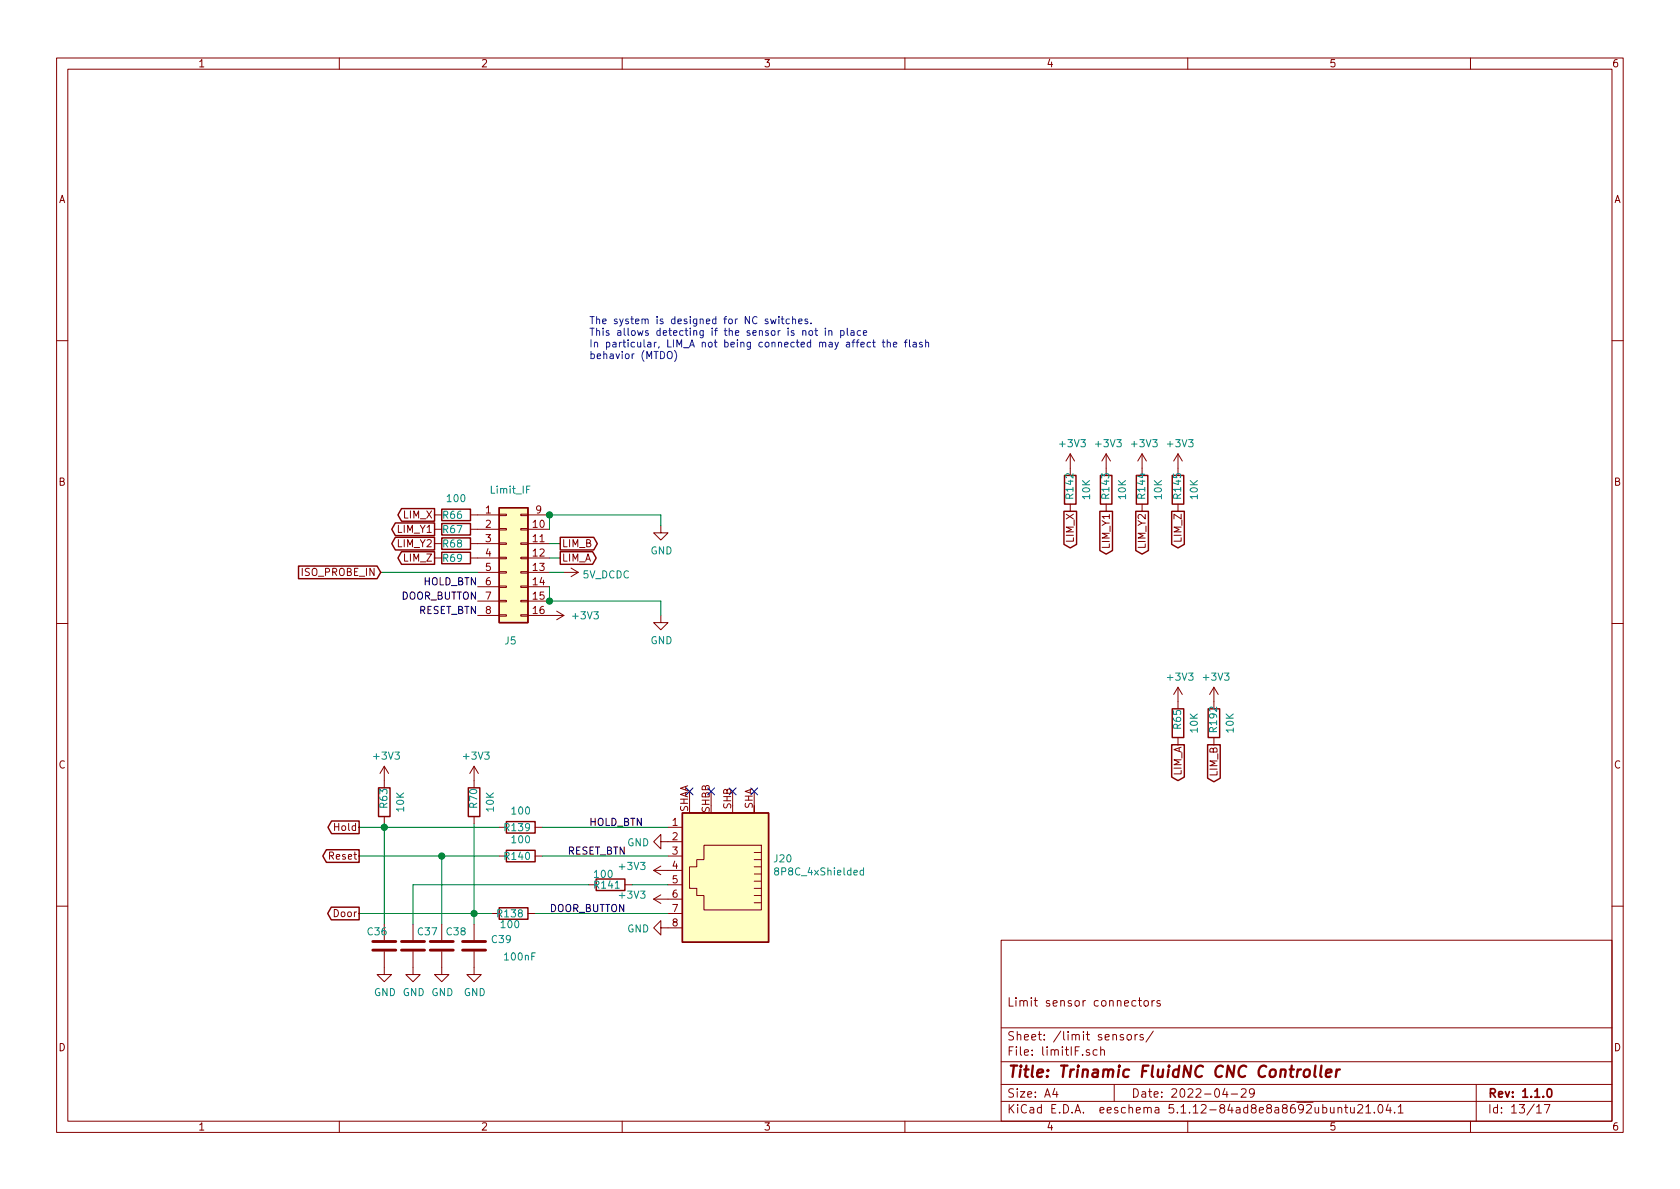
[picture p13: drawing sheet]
EESchema Schematic File Version 4
EELAYER 30 0
EELAYER END
$Descr A4 11693 8268
encoding utf-8
Sheet 13 17
Title "Trinamic FluidNC CNC Controller"
Date "2022-04-29"
Rev "1.1.0"
Comp ""
Comment1 "Limit sensor connectors"
Comment2 ""
Comment3 ""
Comment4 ""
$EndDescr
$Comp
L Connector_Generic:Conn_02x08_Top_Bottom J?
U 1 1
P 3525 3875
AR Path="/61C80DFB/61E712B0" Ref="J?"  Part="1" 
AR Path="/61C80E48/61E712B0" Ref="J?"  Part="1" 
AR Path="/61C80E8F/61E712B0" Ref="J?"  Part="1" 
AR Path="/61CEF4C9/61E712B0" Ref="J?"  Part="1" 
AR Path="/61E6D951/61E712B0" Ref="J5"  Part="1" 
F 0 "J5" H 3600 3300 50  0000 R CNN
F 1 "Limit_IF" H 3700 4350 50  0000 R CNN
F 2 "industrial:connRPC2x8_3.5mm2.5mm" H 3525 3875 50  0001 C CNN
F 3 "~" H 3525 3875 50  0001 C CNN
F 4 "DNP020" H 3525 3875 50  0001 C CNN "jlcpcb"
	1    3525 3875
	1    0    0    -1  
$EndComp
$Comp
L Device:R R?
U 1 1
P 3175 3575
AR Path="/61C80DFB/61E712C2" Ref="R?"  Part="1" 
AR Path="/61C80E48/61E712C2" Ref="R?"  Part="1" 
AR Path="/61C80E8F/61E712C2" Ref="R?"  Part="1" 
AR Path="/61CEF4C9/61E712C2" Ref="R?"  Part="1" 
AR Path="/61E6D951/61E712C2" Ref="R66"  Part="1" 
F 0 "R66" V 3175 3550 50  0000 C CNN
F 1 "100" V 3059 3575 50  0000 C CNN
F 2 "Resistor_SMD:R_0805_2012Metric" V 3105 3575 50  0001 C CNN
F 3 "~" H 3175 3575 50  0001 C CNN
F 4 "C17408" H 3175 3575 50  0001 C CNN "jlcpcb"
	1    3175 3575
	0    1    1    0   
$EndComp
Text GLabel 7700 3550 3    50   Output ~ 0
LIM_Y1
Text GLabel 7950 3550 3    50   Output ~ 0
LIM_Y2
Text GLabel 7450 3550 3    50   Output ~ 0
LIM_X
Text GLabel 8200 3550 3    50   Output ~ 0
LIM_Z
Text GLabel 3025 3675 0    50   Output ~ 0
LIM_Y1
Text GLabel 3025 3575 0    50   Output ~ 0
LIM_X
Text GLabel 3025 3875 0    50   Output ~ 0
LIM_Z
Text GLabel 3025 3775 0    50   Output ~ 0
LIM_Y2
$Comp
L Device:R R?
U 1 1
P 3175 3675
AR Path="/61C80DFB/61E796AD" Ref="R?"  Part="1" 
AR Path="/61C80E48/61E796AD" Ref="R?"  Part="1" 
AR Path="/61C80E8F/61E796AD" Ref="R?"  Part="1" 
AR Path="/61CEF4C9/61E796AD" Ref="R?"  Part="1" 
AR Path="/61E6D951/61E796AD" Ref="R67"  Part="1" 
F 0 "R67" V 3175 3650 50  0000 C CNN
F 1 "100" V 3059 3675 50  0001 C CNN
F 2 "Resistor_SMD:R_0805_2012Metric" V 3105 3675 50  0001 C CNN
F 3 "~" H 3175 3675 50  0001 C CNN
F 4 "C17408" H 3175 3675 50  0001 C CNN "jlcpcb"
	1    3175 3675
	0    1    1    0   
$EndComp
$Comp
L Device:R R?
U 1 1
P 3175 3775
AR Path="/61C80DFB/61E7988A" Ref="R?"  Part="1" 
AR Path="/61C80E48/61E7988A" Ref="R?"  Part="1" 
AR Path="/61C80E8F/61E7988A" Ref="R?"  Part="1" 
AR Path="/61CEF4C9/61E7988A" Ref="R?"  Part="1" 
AR Path="/61E6D951/61E7988A" Ref="R68"  Part="1" 
F 0 "R68" V 3175 3750 50  0000 C CNN
F 1 "100" V 3059 3775 50  0001 C CNN
F 2 "Resistor_SMD:R_0805_2012Metric" V 3105 3775 50  0001 C CNN
F 3 "~" H 3175 3775 50  0001 C CNN
F 4 "C17408" H 3175 3775 50  0001 C CNN "jlcpcb"
	1    3175 3775
	0    1    1    0   
$EndComp
$Comp
L Device:R R?
U 1 1
P 3175 3875
AR Path="/61C80DFB/61E79AFD" Ref="R?"  Part="1" 
AR Path="/61C80E48/61E79AFD" Ref="R?"  Part="1" 
AR Path="/61C80E8F/61E79AFD" Ref="R?"  Part="1" 
AR Path="/61CEF4C9/61E79AFD" Ref="R?"  Part="1" 
AR Path="/61E6D951/61E79AFD" Ref="R69"  Part="1" 
F 0 "R69" V 3175 3850 50  0000 C CNN
F 1 "100" V 3059 3875 50  0001 C CNN
F 2 "Resistor_SMD:R_0805_2012Metric" V 3105 3875 50  0001 C CNN
F 3 "~" H 3175 3875 50  0001 C CNN
F 4 "C17408" H 3175 3875 50  0001 C CNN "jlcpcb"
	1    3175 3875
	0    1    1    0   
$EndComp
Text GLabel 2650 3975 0    50   Input ~ 0
ISO_PROBE_IN
$Comp
L power:5V_DCDC #PWR0135
U 1 1
P 3925 3975
F 0 "#PWR0135" H 3925 3925 50  0001 C CNN
F 1 "5V_DCDC" V 3940 4103 50  0000 L CNN
F 2 "" H 3925 3975 50  0001 C CNN
F 3 "" H 3925 3975 50  0001 C CNN
	1    3925 3975
	0    1    1    0   
$EndComp
Wire Wire Line
	3825 3675 3825 3575
Wire Wire Line
	3825 3575 4600 3575
Wire Wire Line
	4600 3575 4600 3650
Connection ~ 3825 3575
$Comp
L power:GND-power #PWR?
U 1 1
P 4600 3650
AR Path="/61C80DFB/61E85A25" Ref="#PWR?"  Part="1" 
AR Path="/61C80E48/61E85A25" Ref="#PWR?"  Part="1" 
AR Path="/61C80E8F/61E85A25" Ref="#PWR?"  Part="1" 
AR Path="/61CEF4C9/61E85A25" Ref="#PWR?"  Part="1" 
AR Path="/61E6D951/61E85A25" Ref="#PWR0136"  Part="1" 
AR Path="/61E85A25" Ref="#PWR0136"  Part="1" 
F 0 "#PWR0136" H 4600 3400 50  0001 C CNN
F 1 "GND" H 4605 3477 50  0000 C CNN
F 2 "" H 4600 3650 50  0001 C CNN
F 3 "" H 4600 3650 50  0001 C CNN
	1    4600 3650
	1    0    0    -1  
$EndComp
$Comp
L Device:R R?
U 1 1
P 7450 3400
AR Path="/61C80DFB/61E8B156" Ref="R?"  Part="1" 
AR Path="/61C80E48/61E8B156" Ref="R?"  Part="1" 
AR Path="/61C80E8F/61E8B156" Ref="R?"  Part="1" 
AR Path="/61CEF4C9/61E8B156" Ref="R?"  Part="1" 
AR Path="/61E6D951/61E8B156" Ref="R142"  Part="1" 
F 0 "R142" V 7450 3375 50  0000 C CNN
F 1 "10K" V 7334 3400 50  0000 C CNN
F 2 "Resistor_SMD:R_0805_2012Metric" V 7380 3400 50  0001 C CNN
F 3 "~" H 7450 3400 50  0001 C CNN
F 4 "C17414" H 7450 3400 50  0001 C CNN "jlcpcb"
	1    7450 3400
	-1   0    0    1   
$EndComp
$Comp
L industrial:+3V3 #PWR?
U 1 1
P 7450 3250
AR Path="/61C80DFB/61E8B15C" Ref="#PWR?"  Part="1" 
AR Path="/61C80E48/61E8B15C" Ref="#PWR?"  Part="1" 
AR Path="/61C80E8F/61E8B15C" Ref="#PWR?"  Part="1" 
AR Path="/61CEF4C9/61E8B15C" Ref="#PWR?"  Part="1" 
AR Path="/61E6D951/61E8B15C" Ref="#PWR0178"  Part="1" 
F 0 "#PWR0178" H 7450 3100 50  0001 C CNN
F 1 "+3V3" H 7465 3423 50  0000 C CNN
F 2 "" H 7450 3250 50  0001 C CNN
F 3 "" H 7450 3250 50  0001 C CNN
	1    7450 3250
	1    0    0    -1  
$EndComp
$Comp
L Device:R R?
U 1 1
P 7700 3400
AR Path="/61C80DFB/61E8B467" Ref="R?"  Part="1" 
AR Path="/61C80E48/61E8B467" Ref="R?"  Part="1" 
AR Path="/61C80E8F/61E8B467" Ref="R?"  Part="1" 
AR Path="/61CEF4C9/61E8B467" Ref="R?"  Part="1" 
AR Path="/61E6D951/61E8B467" Ref="R143"  Part="1" 
F 0 "R143" V 7700 3375 50  0000 C CNN
F 1 "10K" V 7584 3400 50  0000 C CNN
F 2 "Resistor_SMD:R_0805_2012Metric" V 7630 3400 50  0001 C CNN
F 3 "~" H 7700 3400 50  0001 C CNN
F 4 "C17414" H 7700 3400 50  0001 C CNN "jlcpcb"
	1    7700 3400
	-1   0    0    1   
$EndComp
$Comp
L industrial:+3V3 #PWR?
U 1 1
P 7700 3250
AR Path="/61C80DFB/61E8B46D" Ref="#PWR?"  Part="1" 
AR Path="/61C80E48/61E8B46D" Ref="#PWR?"  Part="1" 
AR Path="/61C80E8F/61E8B46D" Ref="#PWR?"  Part="1" 
AR Path="/61CEF4C9/61E8B46D" Ref="#PWR?"  Part="1" 
AR Path="/61E6D951/61E8B46D" Ref="#PWR0182"  Part="1" 
F 0 "#PWR0182" H 7700 3100 50  0001 C CNN
F 1 "+3V3" H 7715 3423 50  0000 C CNN
F 2 "" H 7700 3250 50  0001 C CNN
F 3 "" H 7700 3250 50  0001 C CNN
	1    7700 3250
	1    0    0    -1  
$EndComp
$Comp
L Device:R R?
U 1 1
P 7950 3400
AR Path="/61C80DFB/61E8BA92" Ref="R?"  Part="1" 
AR Path="/61C80E48/61E8BA92" Ref="R?"  Part="1" 
AR Path="/61C80E8F/61E8BA92" Ref="R?"  Part="1" 
AR Path="/61CEF4C9/61E8BA92" Ref="R?"  Part="1" 
AR Path="/61E6D951/61E8BA92" Ref="R144"  Part="1" 
F 0 "R144" V 7950 3375 50  0000 C CNN
F 1 "10K" V 7834 3400 50  0000 C CNN
F 2 "Resistor_SMD:R_0805_2012Metric" V 7880 3400 50  0001 C CNN
F 3 "~" H 7950 3400 50  0001 C CNN
F 4 "C17414" H 7950 3400 50  0001 C CNN "jlcpcb"
	1    7950 3400
	-1   0    0    1   
$EndComp
$Comp
L industrial:+3V3 #PWR?
U 1 1
P 7950 3250
AR Path="/61C80DFB/61E8BA98" Ref="#PWR?"  Part="1" 
AR Path="/61C80E48/61E8BA98" Ref="#PWR?"  Part="1" 
AR Path="/61C80E8F/61E8BA98" Ref="#PWR?"  Part="1" 
AR Path="/61CEF4C9/61E8BA98" Ref="#PWR?"  Part="1" 
AR Path="/61E6D951/61E8BA98" Ref="#PWR0183"  Part="1" 
F 0 "#PWR0183" H 7950 3100 50  0001 C CNN
F 1 "+3V3" H 7965 3423 50  0000 C CNN
F 2 "" H 7950 3250 50  0001 C CNN
F 3 "" H 7950 3250 50  0001 C CNN
	1    7950 3250
	1    0    0    -1  
$EndComp
$Comp
L Device:R R?
U 1 1
P 8200 3400
AR Path="/61C80DFB/61E8BF38" Ref="R?"  Part="1" 
AR Path="/61C80E48/61E8BF38" Ref="R?"  Part="1" 
AR Path="/61C80E8F/61E8BF38" Ref="R?"  Part="1" 
AR Path="/61CEF4C9/61E8BF38" Ref="R?"  Part="1" 
AR Path="/61E6D951/61E8BF38" Ref="R145"  Part="1" 
F 0 "R145" V 8200 3375 50  0000 C CNN
F 1 "10K" V 8084 3400 50  0000 C CNN
F 2 "Resistor_SMD:R_0805_2012Metric" V 8130 3400 50  0001 C CNN
F 3 "~" H 8200 3400 50  0001 C CNN
F 4 "C17414" H 8200 3400 50  0001 C CNN "jlcpcb"
	1    8200 3400
	-1   0    0    1   
$EndComp
$Comp
L industrial:+3V3 #PWR?
U 1 1
P 8200 3250
AR Path="/61C80DFB/61E8BF3E" Ref="#PWR?"  Part="1" 
AR Path="/61C80E48/61E8BF3E" Ref="#PWR?"  Part="1" 
AR Path="/61C80E8F/61E8BF3E" Ref="#PWR?"  Part="1" 
AR Path="/61CEF4C9/61E8BF3E" Ref="#PWR?"  Part="1" 
AR Path="/61E6D951/61E8BF3E" Ref="#PWR0184"  Part="1" 
F 0 "#PWR0184" H 8200 3100 50  0001 C CNN
F 1 "+3V3" H 8215 3423 50  0000 C CNN
F 2 "" H 8200 3250 50  0001 C CNN
F 3 "" H 8200 3250 50  0001 C CNN
	1    8200 3250
	1    0    0    -1  
$EndComp
Wire Wire Line
	2650 3975 3325 3975
Wire Wire Line
	3925 3975 3825 3975
$Comp
L industrial:8P8C_4xShielded J?
U 1 1
P 5050 6050
AR Path="/61CA9588/61E9D2A5" Ref="J?"  Part="1" 
AR Path="/61E6D951/61E9D2A5" Ref="J20"  Part="1" 
F 0 "J20" H 4720 5972 50  0000 R CNN
F 1 "8P8C_4xShielded" H 4720 6063 50  0000 R CNN
F 2 "industrial:rj45_R-RJ45S08P-B000_C386763" V 5050 6075 50  0001 C CNN
F 3 "~" V 5050 6075 50  0001 C CNN
F 4 "DNP007" H 5050 6050 50  0001 C CNN "jlcpcb"
	1    5050 6050
	-1   0    0    1   
$EndComp
$Comp
L power:GND-power #PWR?
U 1 1
P 4650 6450
AR Path="/61CA9588/61E9D2AB" Ref="#PWR?"  Part="1" 
AR Path="/61E6D951/61E9D2AB" Ref="#PWR0177"  Part="1" 
AR Path="/61E9D2AB" Ref="#PWR0177"  Part="1" 
F 0 "#PWR0177" H 4650 6200 50  0001 C CNN
F 1 "GND" V 4655 6322 50  0000 R CNN
F 2 "" H 4650 6450 50  0001 C CNN
F 3 "" H 4650 6450 50  0001 C CNN
	1    4650 6450
	0    1    1    0   
$EndComp
$Comp
L Device:R R?
U 1 1
P 2675 5575
AR Path="/61C80DFB/61E9D2B5" Ref="R?"  Part="1" 
AR Path="/61CA9588/61E9D2B5" Ref="R?"  Part="1" 
AR Path="/61E6D951/61E9D2B5" Ref="R63"  Part="1" 
F 0 "R63" V 2675 5550 50  0000 C CNN
F 1 "10K" V 2559 5575 50  0000 C CNN
F 2 "Resistor_SMD:R_0805_2012Metric" V 2605 5575 50  0001 C CNN
F 3 "~" H 2675 5575 50  0001 C CNN
F 4 "C17414" H 2675 5575 50  0001 C CNN "jlcpcb"
	1    2675 5575
	-1   0    0    1   
$EndComp
$Comp
L industrial:+3V3 #PWR?
U 1 1
P 2675 5425
AR Path="/61CA9588/61E9D2C8" Ref="#PWR?"  Part="1" 
AR Path="/61E6D951/61E9D2C8" Ref="#PWR013"  Part="1" 
F 0 "#PWR013" H 2675 5275 50  0001 C CNN
F 1 "+3V3" H 2690 5598 50  0000 C CNN
F 2 "" H 2675 5425 50  0001 C CNN
F 3 "" H 2675 5425 50  0001 C CNN
	1    2675 5425
	1    0    0    -1  
$EndComp
$Comp
L Device:R R?
U 1 1
P 3300 5575
AR Path="/61C80DFB/61E9D2D6" Ref="R?"  Part="1" 
AR Path="/61CA9588/61E9D2D6" Ref="R?"  Part="1" 
AR Path="/61E6D951/61E9D2D6" Ref="R70"  Part="1" 
F 0 "R70" V 3300 5550 50  0000 C CNN
F 1 "10K" V 3184 5575 50  0000 C CNN
F 2 "Resistor_SMD:R_0805_2012Metric" V 3230 5575 50  0001 C CNN
F 3 "~" H 3300 5575 50  0001 C CNN
F 4 "C17414" H 3300 5575 50  0001 C CNN "jlcpcb"
	1    3300 5575
	-1   0    0    1   
$EndComp
$Comp
L industrial:+3V3 #PWR?
U 1 1
P 3300 5425
AR Path="/61C80DFB/61E9D2E2" Ref="#PWR?"  Part="1" 
AR Path="/61CA9588/61E9D2E2" Ref="#PWR?"  Part="1" 
AR Path="/61E6D951/61E9D2E2" Ref="#PWR0131"  Part="1" 
F 0 "#PWR0131" H 3300 5275 50  0001 C CNN
F 1 "+3V3" H 3315 5598 50  0000 C CNN
F 2 "" H 3300 5425 50  0001 C CNN
F 3 "" H 3300 5425 50  0001 C CNN
	1    3300 5425
	1    0    0    -1  
$EndComp
Wire Wire Line
	2500 5750 2675 5750
Wire Wire Line
	2675 5750 2675 5725
$Comp
L Device:R R?
U 1 1
P 3625 5750
AR Path="/61C80DFB/61E9D2EB" Ref="R?"  Part="1" 
AR Path="/61CA9588/61E9D2EB" Ref="R?"  Part="1" 
AR Path="/61E6D951/61E9D2EB" Ref="R139"  Part="1" 
F 0 "R139" V 3625 5725 50  0000 C CNN
F 1 "100" V 3509 5750 50  0000 C CNN
F 2 "Resistor_SMD:R_0805_2012Metric" V 3555 5750 50  0001 C CNN
F 3 "~" H 3625 5750 50  0001 C CNN
F 4 "C17408" H 3625 5750 50  0001 C CNN "jlcpcb"
	1    3625 5750
	0    1    1    0   
$EndComp
Wire Wire Line
	2675 5750 3475 5750
Connection ~ 2675 5750
$Comp
L Device:R R?
U 1 1
P 3575 6350
AR Path="/61C80DFB/61E9D2F4" Ref="R?"  Part="1" 
AR Path="/61CA9588/61E9D2F4" Ref="R?"  Part="1" 
AR Path="/61E6D951/61E9D2F4" Ref="R138"  Part="1" 
F 0 "R138" V 3575 6325 50  0000 C CNN
F 1 "100" V 3650 6325 50  0000 C CNN
F 2 "Resistor_SMD:R_0805_2012Metric" V 3505 6350 50  0001 C CNN
F 3 "~" H 3575 6350 50  0001 C CNN
F 4 "C17408" H 3575 6350 50  0001 C CNN "jlcpcb"
	1    3575 6350
	0    1    1    0   
$EndComp
$Comp
L Device:R R?
U 1 1
P 3625 5950
AR Path="/61C80DFB/61E9D2FB" Ref="R?"  Part="1" 
AR Path="/61CA9588/61E9D2FB" Ref="R?"  Part="1" 
AR Path="/61E6D951/61E9D2FB" Ref="R140"  Part="1" 
F 0 "R140" V 3625 5925 50  0000 C CNN
F 1 "100" V 3509 5950 50  0000 C CNN
F 2 "Resistor_SMD:R_0805_2012Metric" V 3555 5950 50  0001 C CNN
F 3 "~" H 3625 5950 50  0001 C CNN
F 4 "C17408" H 3625 5950 50  0001 C CNN "jlcpcb"
	1    3625 5950
	0    1    1    0   
$EndComp
Wire Wire Line
	3475 5950 3075 5950
$Comp
L Device:R R?
U 1 1
P 4250 6150
AR Path="/61C80DFB/61E9D303" Ref="R?"  Part="1" 
AR Path="/61CA9588/61E9D303" Ref="R?"  Part="1" 
AR Path="/61E6D951/61E9D303" Ref="R141"  Part="1" 
F 0 "R141" V 4250 6125 50  0000 C CNN
F 1 "100" V 4175 6100 50  0000 C CNN
F 2 "Resistor_SMD:R_0805_2012Metric" V 4180 6150 50  0001 C CNN
F 3 "~" H 4250 6150 50  0001 C CNN
F 4 "C17408" H 4250 6150 50  0001 C CNN "jlcpcb"
	1    4250 6150
	0    1    1    0   
$EndComp
Wire Wire Line
	3425 6350 3300 6350
Connection ~ 3075 5950
Wire Wire Line
	3075 5950 2500 5950
Connection ~ 3300 6350
Wire Wire Line
	3300 6350 2500 6350
$Comp
L power:GND-power #PWR?
U 1 1
P 4650 5850
AR Path="/61CA9588/61E9D30F" Ref="#PWR?"  Part="1" 
AR Path="/61E6D951/61E9D30F" Ref="#PWR0138"  Part="1" 
AR Path="/61E9D30F" Ref="#PWR0138"  Part="1" 
F 0 "#PWR0138" H 4650 5600 50  0001 C CNN
F 1 "GND" V 4655 5722 50  0000 R CNN
F 2 "" H 4650 5850 50  0001 C CNN
F 3 "" H 4650 5850 50  0001 C CNN
	1    4650 5850
	0    1    1    0   
$EndComp
Wire Wire Line
	3775 5750 4650 5750
Wire Wire Line
	3775 5950 4650 5950
Wire Wire Line
	4650 6350 3725 6350
Wire Wire Line
	4650 6150 4400 6150
Wire Wire Line
	3300 5725 3300 6350
Wire Wire Line
	4100 6150 2875 6150
$Comp
L Device:C C?
U 1 1
P 3300 6575
AR Path="/61CA9588/61E9D31D" Ref="C?"  Part="1" 
AR Path="/61E6D951/61E9D31D" Ref="C39"  Part="1" 
F 0 "C39" H 3415 6621 50  0000 L CNN
F 1 "100nF" H 3500 6500 50  0000 L CNN
F 2 "Capacitor_SMD:C_0603_1608Metric" H 3338 6425 50  0001 C CNN
F 3 "~" H 3300 6575 50  0001 C CNN
F 4 "C14663" H 3300 6575 50  0001 C CNN "jlcpcb"
	1    3300 6575
	1    0    0    -1  
$EndComp
$Comp
L Device:C C?
U 1 1
P 2875 6575
AR Path="/61CA9588/61E9D323" Ref="C?"  Part="1" 
AR Path="/61E6D951/61E9D323" Ref="C37"  Part="1" 
F 0 "C37" H 2900 6675 50  0000 L CNN
F 1 "100nF" H 2990 6530 50  0001 L CNN
F 2 "Capacitor_SMD:C_0603_1608Metric" H 2913 6425 50  0001 C CNN
F 3 "~" H 2875 6575 50  0001 C CNN
F 4 "C14663" H 2875 6575 50  0001 C CNN "jlcpcb"
	1    2875 6575
	1    0    0    -1  
$EndComp
Wire Wire Line
	2875 6425 2875 6150
Wire Wire Line
	3300 6425 3300 6350
$Comp
L Device:C C?
U 1 1
P 2675 6575
AR Path="/61CA9588/61E9D32B" Ref="C?"  Part="1" 
AR Path="/61E6D951/61E9D32B" Ref="C36"  Part="1" 
F 0 "C36" H 2550 6675 50  0000 L CNN
F 1 "100nF" H 2790 6530 50  0001 L CNN
F 2 "Capacitor_SMD:C_0603_1608Metric" H 2713 6425 50  0001 C CNN
F 3 "~" H 2675 6575 50  0001 C CNN
F 4 "C14663" H 2675 6575 50  0001 C CNN "jlcpcb"
	1    2675 6575
	1    0    0    -1  
$EndComp
Wire Wire Line
	2675 5750 2675 6425
$Comp
L Device:C C?
U 1 1
P 3075 6575
AR Path="/61CA9588/61E9D332" Ref="C?"  Part="1" 
AR Path="/61E6D951/61E9D332" Ref="C38"  Part="1" 
F 0 "C38" H 3100 6675 50  0000 L CNN
F 1 "100nF" H 3190 6530 50  0001 L CNN
F 2 "Capacitor_SMD:C_0603_1608Metric" H 3113 6425 50  0001 C CNN
F 3 "~" H 3075 6575 50  0001 C CNN
F 4 "C14663" H 3075 6575 50  0001 C CNN "jlcpcb"
	1    3075 6575
	1    0    0    -1  
$EndComp
Wire Wire Line
	3075 6425 3075 5950
$Comp
L power:GND-power #PWR?
U 1 1
P 3300 6725
AR Path="/61CA9588/61E9D339" Ref="#PWR?"  Part="1" 
AR Path="/61E6D951/61E9D339" Ref="#PWR0132"  Part="1" 
AR Path="/61E9D339" Ref="#PWR0132"  Part="1" 
F 0 "#PWR0132" H 3300 6475 50  0001 C CNN
F 1 "GND" H 3305 6552 50  0000 C CNN
F 2 "" H 3300 6725 50  0001 C CNN
F 3 "" H 3300 6725 50  0001 C CNN
	1    3300 6725
	1    0    0    -1  
$EndComp
$Comp
L power:GND-power #PWR?
U 1 1
P 3075 6725
AR Path="/61CA9588/61E9D33F" Ref="#PWR?"  Part="1" 
AR Path="/61E6D951/61E9D33F" Ref="#PWR0130"  Part="1" 
AR Path="/61E9D33F" Ref="#PWR0130"  Part="1" 
F 0 "#PWR0130" H 3075 6475 50  0001 C CNN
F 1 "GND" H 3080 6552 50  0000 C CNN
F 2 "" H 3075 6725 50  0001 C CNN
F 3 "" H 3075 6725 50  0001 C CNN
	1    3075 6725
	1    0    0    -1  
$EndComp
$Comp
L power:GND-power #PWR?
U 1 1
P 2875 6725
AR Path="/61CA9588/61E9D345" Ref="#PWR?"  Part="1" 
AR Path="/61E6D951/61E9D345" Ref="#PWR0128"  Part="1" 
AR Path="/61E9D345" Ref="#PWR0128"  Part="1" 
F 0 "#PWR0128" H 2875 6475 50  0001 C CNN
F 1 "GND" H 2880 6552 50  0000 C CNN
F 2 "" H 2875 6725 50  0001 C CNN
F 3 "" H 2875 6725 50  0001 C CNN
	1    2875 6725
	1    0    0    -1  
$EndComp
$Comp
L power:GND-power #PWR?
U 1 1
P 2675 6725
AR Path="/61CA9588/61E9D34B" Ref="#PWR?"  Part="1" 
AR Path="/61E6D951/61E9D34B" Ref="#PWR014"  Part="1" 
AR Path="/61E9D34B" Ref="#PWR014"  Part="1" 
F 0 "#PWR014" H 2675 6475 50  0001 C CNN
F 1 "GND" H 2680 6552 50  0000 C CNN
F 2 "" H 2675 6725 50  0001 C CNN
F 3 "" H 2675 6725 50  0001 C CNN
	1    2675 6725
	1    0    0    -1  
$EndComp
$Comp
L industrial:+3V3 #PWR?
U 1 1
P 4650 6050
AR Path="/61C80DFB/61E9D351" Ref="#PWR?"  Part="1" 
AR Path="/61CA9588/61E9D351" Ref="#PWR?"  Part="1" 
AR Path="/61E6D951/61E9D351" Ref="#PWR0139"  Part="1" 
F 0 "#PWR0139" H 4650 5900 50  0001 C CNN
F 1 "+3V3" V 4675 6300 50  0000 C CNN
F 2 "" H 4650 6050 50  0001 C CNN
F 3 "" H 4650 6050 50  0001 C CNN
	1    4650 6050
	0    -1   -1   0   
$EndComp
$Comp
L industrial:+3V3 #PWR?
U 1 1
P 4650 6250
AR Path="/61C80DFB/61E9D357" Ref="#PWR?"  Part="1" 
AR Path="/61CA9588/61E9D357" Ref="#PWR?"  Part="1" 
AR Path="/61E6D951/61E9D357" Ref="#PWR0142"  Part="1" 
F 0 "#PWR0142" H 4650 6100 50  0001 C CNN
F 1 "+3V3" V 4675 6500 50  0000 C CNN
F 2 "" H 4650 6250 50  0001 C CNN
F 3 "" H 4650 6250 50  0001 C CNN
	1    4650 6250
	0    -1   -1   0   
$EndComp
NoConn ~ 4800 5500
NoConn ~ 4950 5500
NoConn ~ 5100 5500
NoConn ~ 5250 5500
Text GLabel 2500 6350 0    50   Output ~ 0
Door
Text GLabel 2500 5750 0    50   Output ~ 0
Hold
Text GLabel 2500 5950 0    50   Output ~ 0
Reset
Text Label 4100 5750 0    50   ~ 0
HOLD_BTN
Text Label 3825 6350 0    50   ~ 0
DOOR_BUTTON
Text Label 3325 4075 2    50   ~ 0
HOLD_BTN
Text Label 3325 4175 2    50   ~ 0
DOOR_BUTTON
$Comp
L power:GND-power #PWR?
U 1 1
P 4600 4275
AR Path="/61C80DFB/61EB0C7D" Ref="#PWR?"  Part="1" 
AR Path="/61C80E48/61EB0C7D" Ref="#PWR?"  Part="1" 
AR Path="/61C80E8F/61EB0C7D" Ref="#PWR?"  Part="1" 
AR Path="/61CEF4C9/61EB0C7D" Ref="#PWR?"  Part="1" 
AR Path="/61E6D951/61EB0C7D" Ref="#PWR0137"  Part="1" 
AR Path="/61EB0C7D" Ref="#PWR0137"  Part="1" 
F 0 "#PWR0137" H 4600 4025 50  0001 C CNN
F 1 "GND" H 4605 4102 50  0000 C CNN
F 2 "" H 4600 4275 50  0001 C CNN
F 3 "" H 4600 4275 50  0001 C CNN
	1    4600 4275
	1    0    0    -1  
$EndComp
Wire Wire Line
	3825 4175 4600 4175
Wire Wire Line
	4600 4175 4600 4275
Wire Wire Line
	3825 4075 3825 4175
Connection ~ 3825 4175
$Comp
L industrial:+3V3 #PWR?
U 1 1
P 3825 4275
AR Path="/61CA9588/61EB35CC" Ref="#PWR?"  Part="1" 
AR Path="/61E6D951/61EB35CC" Ref="#PWR0134"  Part="1" 
F 0 "#PWR0134" H 3825 4125 50  0001 C CNN
F 1 "+3V3" V 3825 4525 50  0000 C CNN
F 2 "" H 3825 4275 50  0001 C CNN
F 3 "" H 3825 4275 50  0001 C CNN
	1    3825 4275
	0    1    1    0   
$EndComp
Text Label 3950 5950 0    50   ~ 0
RESET_BTN
Text Label 3325 4275 2    50   ~ 0
RESET_BTN
Text GLabel 8450 5175 3    50   Output ~ 0
LIM_B
Text GLabel 8200 5175 3    50   Output ~ 0
LIM_A
$Comp
L Device:R R?
U 1 1
P 8200 5025
AR Path="/61C80DFB/62172151" Ref="R?"  Part="1" 
AR Path="/61C80E48/62172151" Ref="R?"  Part="1" 
AR Path="/61C80E8F/62172151" Ref="R?"  Part="1" 
AR Path="/61CEF4C9/62172151" Ref="R?"  Part="1" 
AR Path="/61E6D951/62172151" Ref="R65"  Part="1" 
F 0 "R65" V 8200 5000 50  0000 C CNN
F 1 "10K" V 8084 5025 50  0000 C CNN
F 2 "Resistor_SMD:R_0805_2012Metric" V 8130 5025 50  0001 C CNN
F 3 "~" H 8200 5025 50  0001 C CNN
F 4 "C17414" H 8200 5025 50  0001 C CNN "jlcpcb"
	1    8200 5025
	-1   0    0    1   
$EndComp
$Comp
L industrial:+3V3 #PWR?
U 1 1
P 8200 4875
AR Path="/61C80DFB/6217215B" Ref="#PWR?"  Part="1" 
AR Path="/61C80E48/6217215B" Ref="#PWR?"  Part="1" 
AR Path="/61C80E8F/6217215B" Ref="#PWR?"  Part="1" 
AR Path="/61CEF4C9/6217215B" Ref="#PWR?"  Part="1" 
AR Path="/61E6D951/6217215B" Ref="#PWR0169"  Part="1" 
F 0 "#PWR0169" H 8200 4725 50  0001 C CNN
F 1 "+3V3" H 8215 5048 50  0000 C CNN
F 2 "" H 8200 4875 50  0001 C CNN
F 3 "" H 8200 4875 50  0001 C CNN
	1    8200 4875
	1    0    0    -1  
$EndComp
$Comp
L Device:R R?
U 1 1
P 8450 5025
AR Path="/61C80DFB/62172166" Ref="R?"  Part="1" 
AR Path="/61C80E48/62172166" Ref="R?"  Part="1" 
AR Path="/61C80E8F/62172166" Ref="R?"  Part="1" 
AR Path="/61CEF4C9/62172166" Ref="R?"  Part="1" 
AR Path="/61E6D951/62172166" Ref="R192"  Part="1" 
F 0 "R192" V 8450 5000 50  0000 C CNN
F 1 "10K" V 8334 5025 50  0000 C CNN
F 2 "Resistor_SMD:R_0805_2012Metric" V 8380 5025 50  0001 C CNN
F 3 "~" H 8450 5025 50  0001 C CNN
F 4 "C17414" H 8450 5025 50  0001 C CNN "jlcpcb"
	1    8450 5025
	-1   0    0    1   
$EndComp
$Comp
L industrial:+3V3 #PWR?
U 1 1
P 8450 4875
AR Path="/61C80DFB/62172170" Ref="#PWR?"  Part="1" 
AR Path="/61C80E48/62172170" Ref="#PWR?"  Part="1" 
AR Path="/61C80E8F/62172170" Ref="#PWR?"  Part="1" 
AR Path="/61CEF4C9/62172170" Ref="#PWR?"  Part="1" 
AR Path="/61E6D951/62172170" Ref="#PWR0170"  Part="1" 
F 0 "#PWR0170" H 8450 4725 50  0001 C CNN
F 1 "+3V3" H 8465 5048 50  0000 C CNN
F 2 "" H 8450 4875 50  0001 C CNN
F 3 "" H 8450 4875 50  0001 C CNN
	1    8450 4875
	1    0    0    -1  
$EndComp
Text GLabel 3900 3775 2    50   Output ~ 0
LIM_B
Text GLabel 3900 3875 2    50   Output ~ 0
LIM_A
Wire Wire Line
	3900 3775 3825 3775
Wire Wire Line
	3825 3875 3900 3875
Text Notes 4100 2500 0    50   ~ 0
The system is designed for NC switches.\nThis allows detecting if the sensor is not in place\nIn particular, LIM_A not being connected may affect the flash\nbehavior (MTDO)
$EndSCHEMATC
